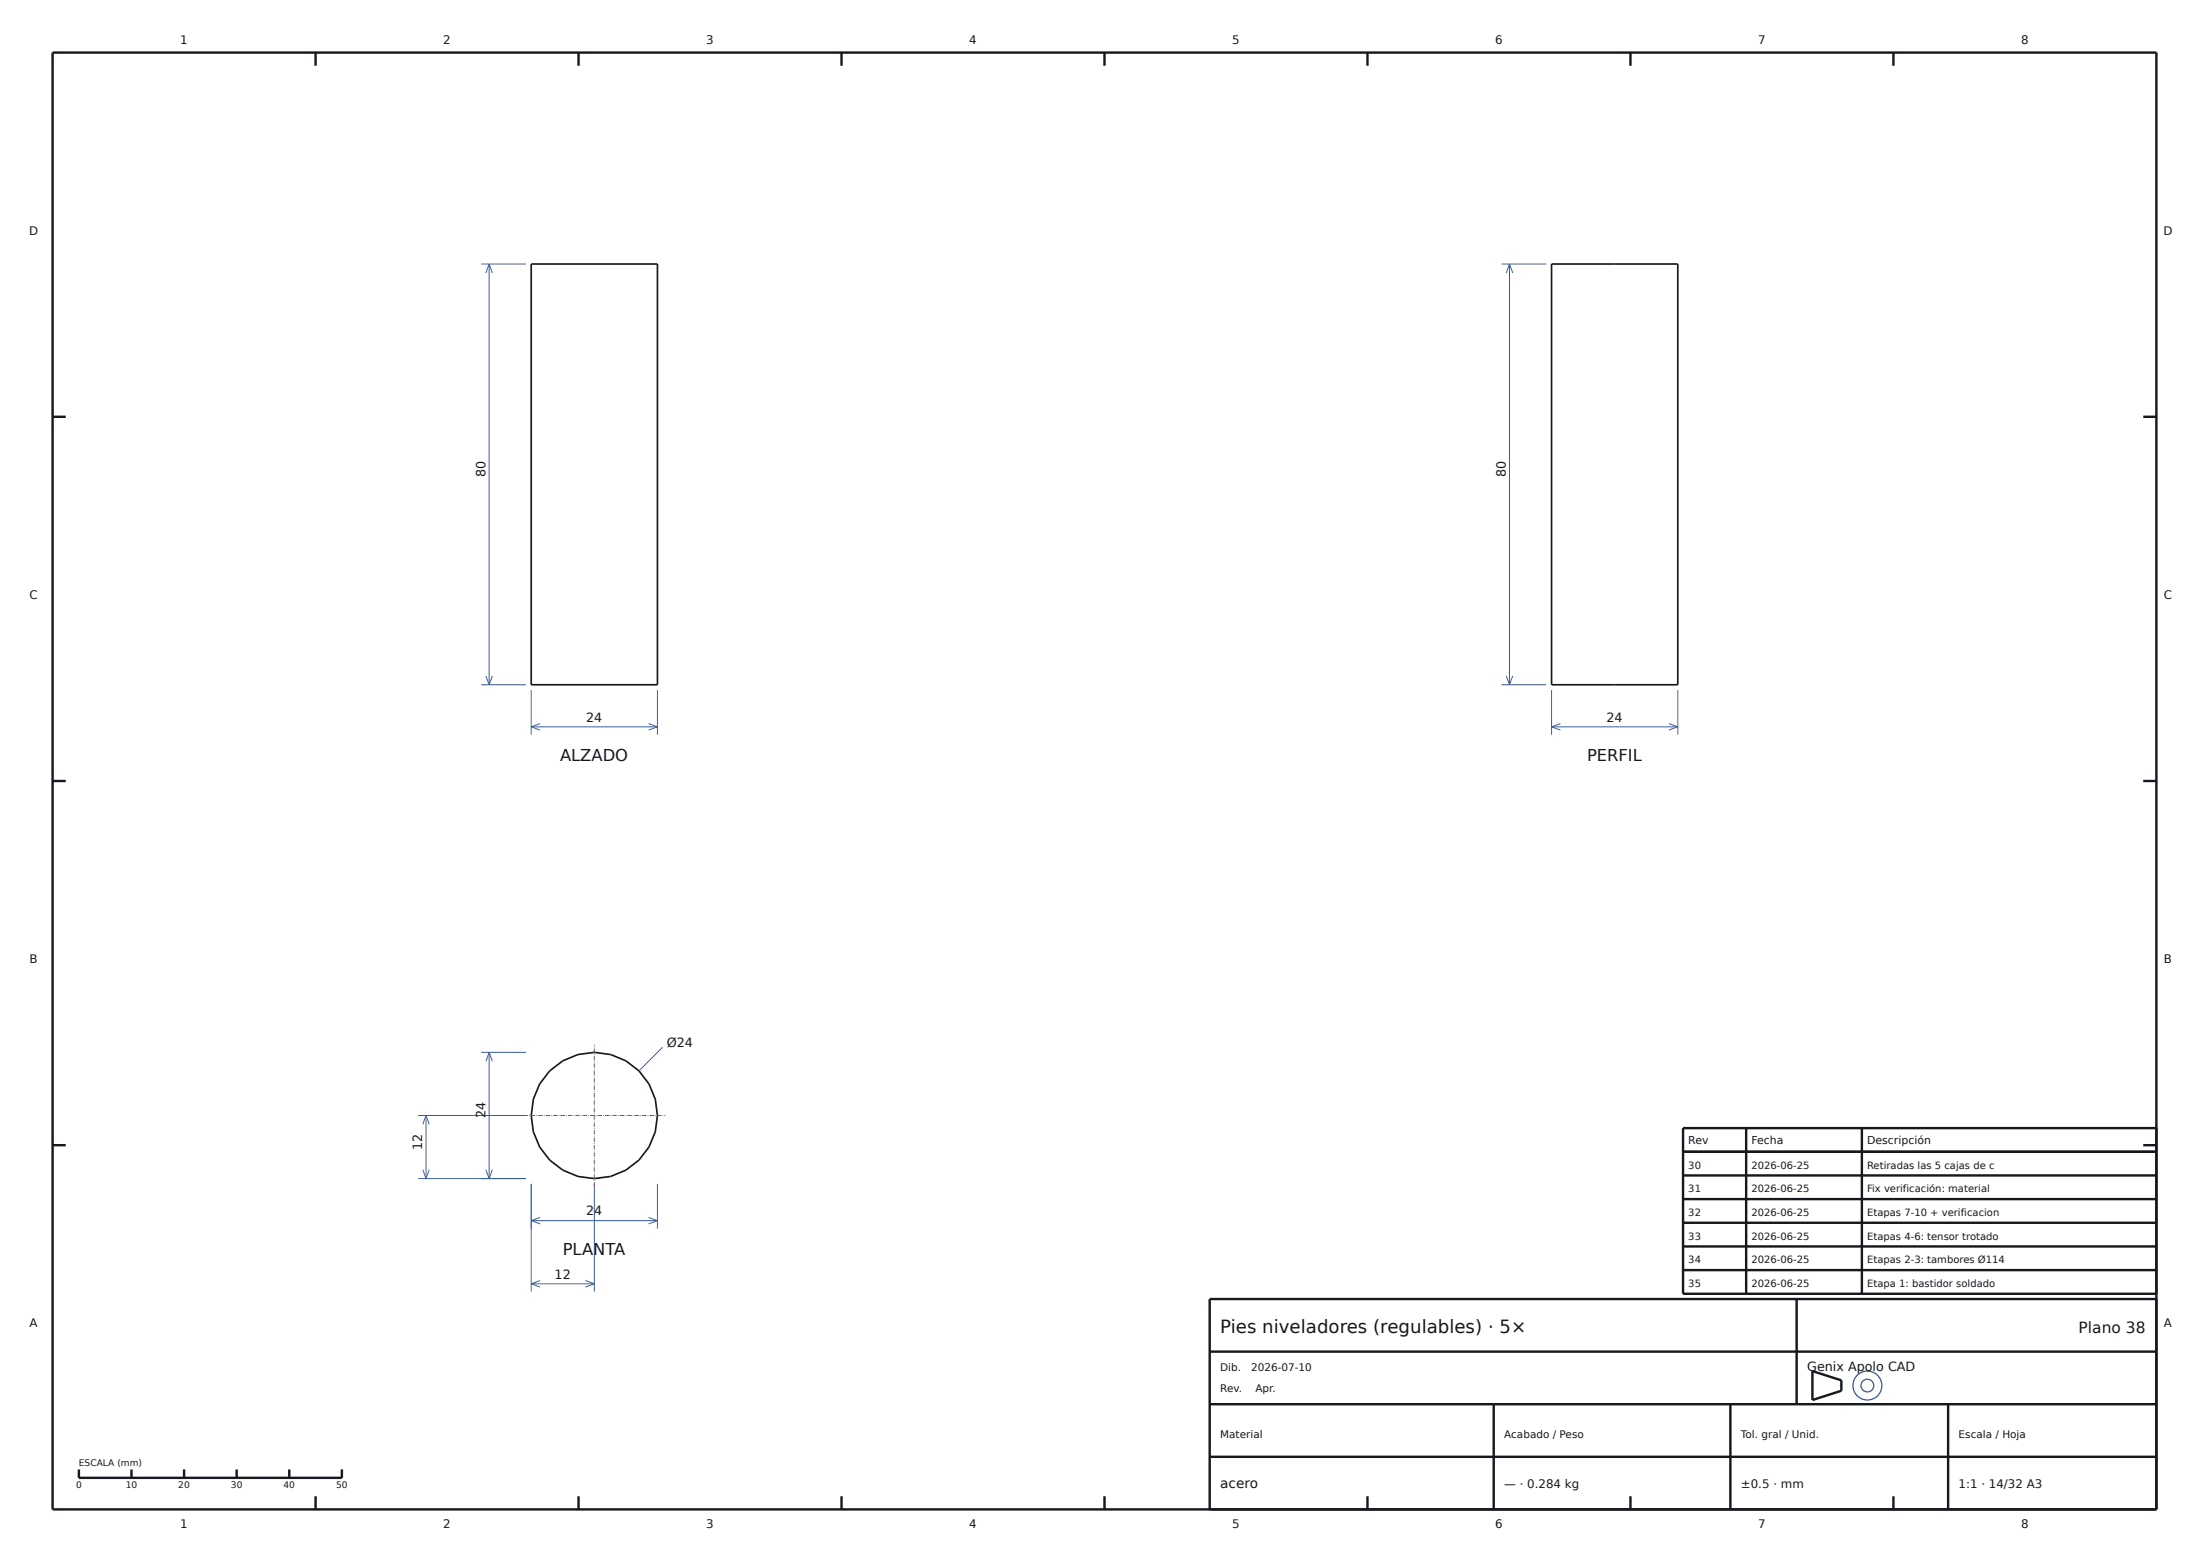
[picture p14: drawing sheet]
<svg xmlns="http://www.w3.org/2000/svg" width="420mm" height="297mm" viewBox="0 0 420 297" stroke-linecap="round" stroke-linejoin="round" font-family="sans-serif">
<defs><g id="words">
<text font-size="3.5" fill="#16181d" x="232" y="253.4">Pies niveladores (regulables) · 5×</text>
<g font-size="3.1" fill="#16181d">
<text x="106.5" y="144.7">ALZADO</text>
<text x="301.7" y="144.7">PERFIL</text>
<text x="107" y="238.6">PLANTA</text>
</g>
<text font-size="2.9" fill="#16181d" x="395.2" y="253.4">Plano 38</text>
<text font-size="2.6" fill="#16181d" x="232" y="283">acero</text>
<g font-size="2.4" fill="#16181d">
<text x="92.3" y="90.7" transform="rotate(-90 92.3 90.7)">80</text>
<text x="286.3" y="90.7" transform="rotate(-90 286.3 90.7)">80</text>
<text x="111.5" y="137.2">24</text>
<text x="305.5" y="137.2">24</text>
<text x="126.8" y="199.1">Ø24</text>
<text x="92.3" y="212.6" transform="rotate(-90 92.3 212.6)">24</text>
<text x="80.3" y="218.6" transform="rotate(-90 80.3 218.6)">12</text>
<text x="111.5" y="231.1">24</text>
<text x="105.5" y="243.1">12</text>
<text x="343.6" y="260.6">Genix Apolo CAD</text>
</g>
<g font-size="2.2" fill="#16181d">
<text x="34.3" y="8.4">1</text>
<text x="84.3" y="8.4">2</text>
<text x="134.3" y="8.4">3</text>
<text x="184.3" y="8.4">4</text>
<text x="234.3" y="8.4">5</text>
<text x="284.3" y="8.4">6</text>
<text x="334.3" y="8.4">7</text>
<text x="384.3" y="8.4">8</text>
<text x="5.5" y="44.6">D</text>
<text x="411.3" y="44.6">D</text>
<text x="5.6" y="113.9">C</text>
<text x="411.4" y="113.9">C</text>
<text x="5.6" y="183.1">B</text>
<text x="411.4" y="183.1">B</text>
<text x="5.6" y="252.4">A</text>
<text x="411.4" y="252.4">A</text>
<text x="286" y="283">— · 0.284 kg</text>
<text x="331" y="283">±0.5 · mm</text>
<text x="372.4" y="283">1:1 · 14/32 A3</text>
<text x="34.3" y="290.6">1</text>
<text x="84.3" y="290.6">2</text>
<text x="134.3" y="290.6">3</text>
<text x="184.3" y="290.6">4</text>
<text x="234.3" y="290.6">5</text>
<text x="284.3" y="290.6">6</text>
<text x="334.3" y="290.6">7</text>
<text x="384.3" y="290.6">8</text>
</g>
<g font-size="2.1" fill="#16181d">
<text x="321" y="217.6">Rev</text>
<text x="333" y="217.6">Fecha</text>
<text x="355" y="217.6">Descripción</text>
</g>
<g font-size="2" fill="#16181d">
<text x="232" y="260.6">Dib.</text>
<text x="237.9" y="260.6">2026-07-10</text>
<text x="232" y="264.6">Rev.</text>
<text x="238.7" y="264.6">Apr.</text>
<text x="232" y="273.4">Material</text>
<text x="286" y="273.4">Acabado / Peso</text>
<text x="331" y="273.4">Tol. gral / Unid.</text>
<text x="372.4" y="273.4">Escala / Hoja</text>
</g>
<g font-size="1.9" fill="#16181d">
<text x="321" y="222.2">30</text>
<text x="321" y="226.7">31</text>
<text x="333" y="222.2">2026-06-25</text>
<text x="333" y="226.7">2026-06-25</text>
<text x="355" y="222.2">Retiradas las 5 cajas de c</text>
<text x="355" y="226.7">Fix verificación: material</text>
<text x="321" y="231.2">32</text>
<text x="333" y="231.2">2026-06-25</text>
<text x="355" y="231.2">Etapas 7-10 + verificacion</text>
<text x="321" y="235.7">33</text>
<text x="333" y="235.7">2026-06-25</text>
<text x="355" y="235.7">Etapas 4-6: tensor trotado</text>
<text x="321" y="240.2">34</text>
<text x="321" y="244.7">35</text>
<text x="333" y="240.2">2026-06-25</text>
<text x="333" y="244.7">2026-06-25</text>
<text x="355" y="240.2">Etapas 2-3: tambores Ø114</text>
<text x="355" y="244.7">Etapa 1: bastidor soldado</text>
</g>
<g font-size="1.7" fill="#16181d">
<text x="15" y="278.8">ESCALA (mm)</text>
<text x="14.5" y="283">0</text>
<text x="23.9" y="283">10</text>
<text x="33.9" y="283">20</text>
<text x="43.9" y="283">30</text>
<text x="53.9" y="283">40</text>
<text x="63.9" y="283">50</text>
</g>
</g></defs>
<g fill="#fdfdfb" stroke="#3a5e9c" stroke-width=".25">
<circle cx="355" cy="263.5" r="2.75"/>
<circle cx="355.1" cy="263.5" r="1.21"/>
</g>
<g fill="none" stroke="#16181d" stroke-width=".46">
<path d="M10 10h400v277h-400zM60 10v2.5M110 10v2.5M160 10v2.5M210 10v2.5M260 10v2.5M310 10v2.5M360 10v2.5M10 79.3h2.5M407.5 79.3h2.5M10 148.5h2.5M407.5 148.5h2.5"/>
<path d="M10 217.8h2.5M320 219h90M332 214.5v31.5M354 214.5v31.5M407.5 217.8h2.5M410 214.5h-90v31.5h90M320 223.5h90M320 228h90M320 232.5h90M320 237h90M230 257h180M320 241.5h90"/>
<path d="M341.6 247v20M410 247h-180v40M15 279.4v1.6h50v-1.6M25 279.4v1.6M35 279.4v1.6M45 279.4v1.6M55 279.4v1.6M230 277h180M230 267h180M284 267v20M329 267v20M344.6 260.7l5.5 1.8v1.9l-5.5 1.8z"/>
<path d="M370.4 267v20M60 284.5v2.5M110 284.5v2.5M160 284.5v2.5M210 284.5v2.5M260 284.5v2.5M310 284.5v2.5M360 284.5v2.5"/>
</g>
<g fill="none" stroke="#16181d" stroke-width=".32">
<path d="M101 50.2h24v80h-24zM295 50.2h24v80h-24z"/>
<circle cx="113" cy="212.1" r="12"/>
</g>
<g fill="none" stroke="#3a5e9c" stroke-width=".19">
<path d="M91.5 50.2h8.5M93 50.2v80M93 50.2l.6 1.7M93 50.2l-.6 1.7M285.5 50.2h8.5M287 50.2v80M287 50.2l.6 1.7M287 50.2l-.6 1.7M91.5 130.2h8.5M92.4 128.5l.6 1.7M93.6 128.5l-.6 1.7M101 131.2v8.5"/>
<path d="M101 138.2h24M101 138.2l1.7 .6M102.7 137.6l-1.7 .6M123.3 137.6l1.7 .6M125 131.2v8.5M125 138.2l-1.7 .6M285.5 130.2h8.5M286.4 128.5l.6 1.7M287.6 128.5l-.6 1.7M295 138.2h24M295 131.2v8.5M295 138.2l1.7 .6"/>
<path d="M296.7 137.6l-1.7 .6M317.3 137.6l1.7 .6M319 131.2v8.5M319 138.2l-1.7 .6M126 199.1l-4.5 4.5M79.5 212.1h20.5M81 212.1v12M81 212.1l.6 1.7M81 212.1l-.6 1.7M91.5 200.1h8.5M93 200.1v24M93 200.1l.6 1.7"/>
<path d="M93 200.1l-.6 1.7M79.5 224.1h20.5M80.4 222.4l.6 1.7M81.6 222.4l-.6 1.7M92.4 222.4l.6 1.7M93.6 222.4l-.6 1.7M101 225.1v20.5M101 232.1h24M101 232.1l1.7 .6M102.7 231.5l-1.7 .6M113 225.1v20.5M123.3 231.5l1.7 .6"/>
<path d="M125 225.1v8.5M125 232.1l-1.7 .6M101 244.1h12M101 244.1l1.7 .6M102.7 243.5l-1.7 .6M111.3 243.5l1.7 .6M113 244.1l-1.7 .6"/>
</g>
<path d="M99.5 212.1h27M113 225.6v-27" fill="none" stroke="#b0413e" stroke-width=".19" stroke-dasharray=".8 .2 .1 .2" stroke-linecap="butt"/>
<use href="#words"/>
</svg>
